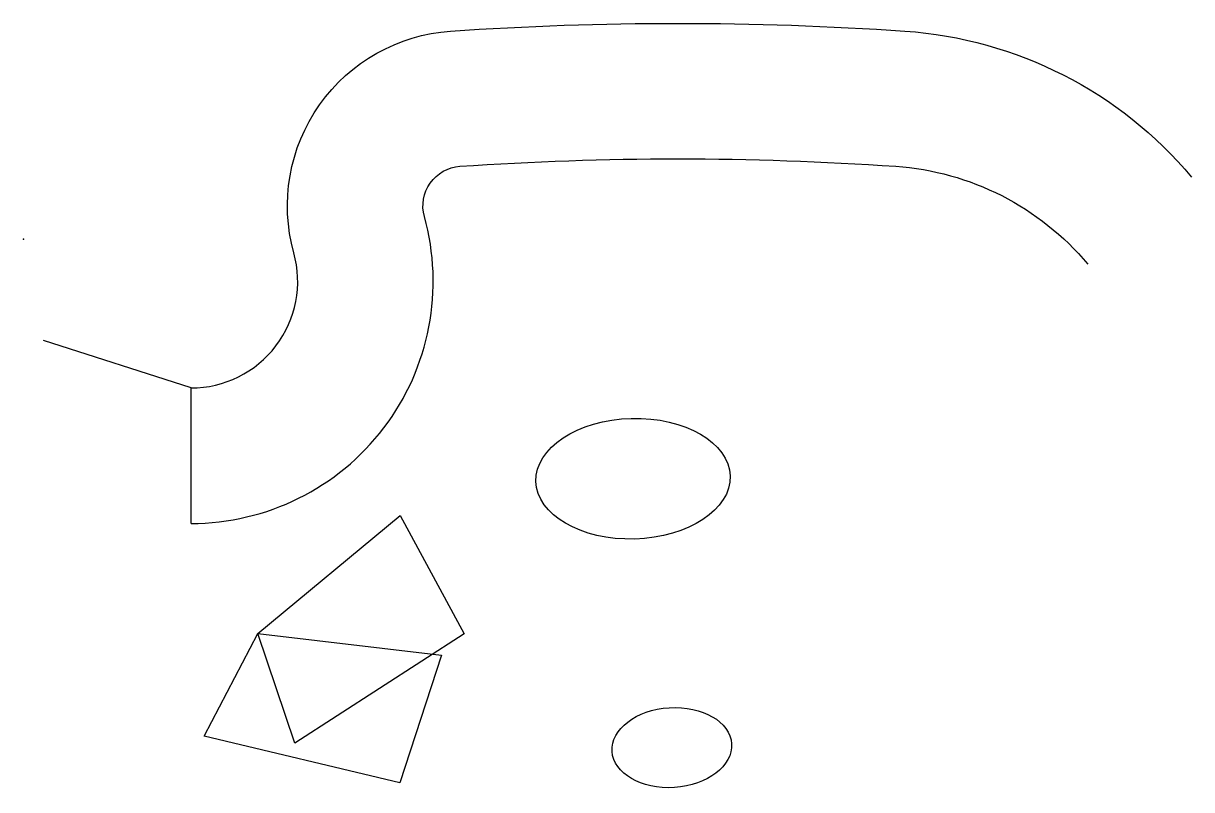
# Model space of a CAD drawing. Header units: millimetres. Extents: x 1018 to 2500, y 1346 to 2318.
import ezdxf

# ---------------------------------------------------------------- set-up
doc = ezdxf.new("R2010")
doc.units = ezdxf.units.MM

msp = doc.modelspace()

# ---------------------------------------------------------------- linework, layer by layer
for p, q in [((1230.691451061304, 1855.462933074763), (1043.783132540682, 1915.566478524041)), ((1230.691451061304, 1855.462933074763), (1230.691451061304, 1855.462933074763, 175.2425754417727)), ((1230.691451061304, 1683.571317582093), (1230.691451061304, 1855.462933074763)), ((1315.457956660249, 1544.034543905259), (1315.457956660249, 1544.034543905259, 175.2425754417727))]:
    msp.add_line(p, q)
for points in [[(1230.691451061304, 1855.462933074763, 0.4959543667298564), (1361.023755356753, 2026.91218138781, -0.4747929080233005), (1559.95200075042, 2308.088953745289, -0.03426642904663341), (2136.157956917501, 2308.088953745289, -0.2040452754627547), (2499.716477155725, 2122.923762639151, 0.4668984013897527)], [(1230.691451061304, 1683.571317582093, 0.4959543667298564), (1526.6499113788, 2072.89809138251, -0.4747929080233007), (1571.718408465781, 2136.600531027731, -0.03426642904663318), (2124.391549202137, 2136.600531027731, -0.2040452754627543), (2367.932719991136, 2012.561772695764, -0.2040452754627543)]]:
    msp.add_lwpolyline(points, format="xyb")
msp.add_lwpolyline([(1315.457956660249, 1544.034543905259), (1496.133601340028, 1693.659441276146), (1576.901141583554, 1543.759663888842), (1362.52382251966, 1404.792131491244)], close=True)
at = {"elevation": 175.2425754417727}
msp.add_lwpolyline([(1315.457956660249, 1544.034543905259), (1548.424808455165, 1516.507385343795), (1495.659986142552, 1354.614790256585), (1247.152009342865, 1413.888692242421)], close=True, dxfattribs=at)
for centre, major_axis, ratio in [((1791.25022532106, 1740.365869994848), (-123.256350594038, -3.487078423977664), 0.6207582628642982), ((1840.484043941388, 1399.239302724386), (-75.8146372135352, -4.840263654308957), 0.6679748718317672)]:
    msp.add_ellipse(centre, major_axis=major_axis, ratio=ratio)
at = {"color": 4, "linetype": 'Continuous', "lineweight": -2}
msp.add_point((1018.044015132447, 2044.045155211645, 2.4), dxfattribs=at)

doc.saveas('drawing.dxf')
